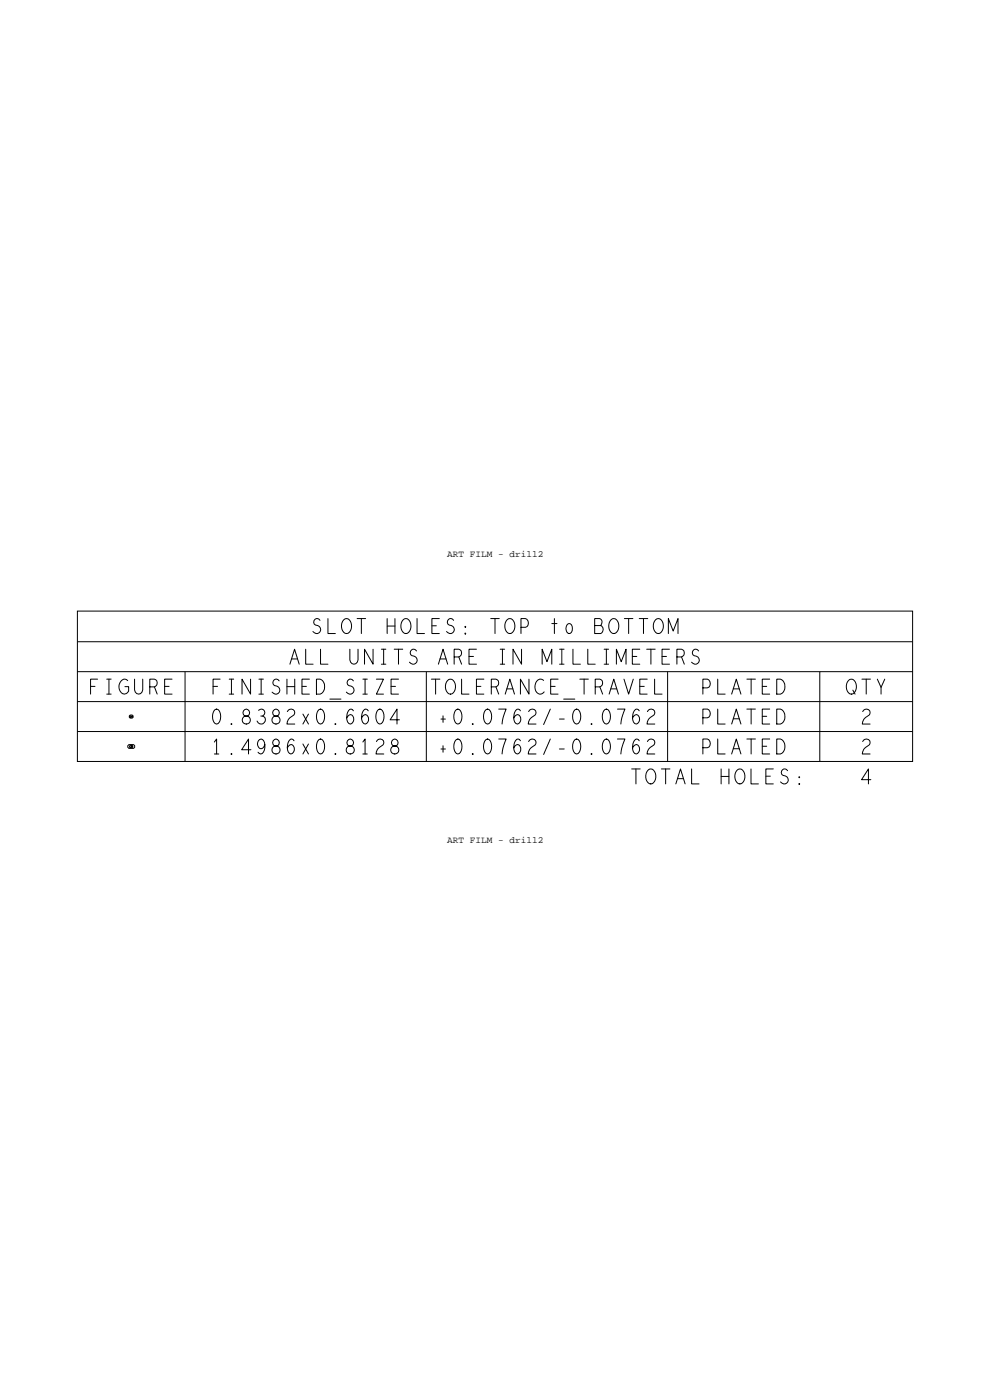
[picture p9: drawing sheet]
<svg xmlns="http://www.w3.org/2000/svg" width="210mm" height="297mm" viewBox="0 0 210 297" stroke-linecap="round" stroke-linejoin="round" font-family="sans-serif">
<defs><g id="words">
<g font-size="3.2">
<text x="81.9" y="134.4">HOLES:</text>
<text x="116.7" y="134.4">to</text>
<text x="93.2" y="140.9">ARE</text>
<text x="18.8" y="147.3">FIGURE</text>
<text x="44.8" y="147.3">FINISHED_SIZE</text>
<text x="152.6" y="166.3">HOLES:</text>
</g>
<g font-size="2">
<text x="94.9" y="118.1">ART FILM - drill2</text>
<text x="94.9" y="178.9">ART FILM - drill2</text>
</g>
</g></defs>
<!-- layer: Text -->
<g fill="none" stroke="#000" stroke-width=".21">
<path d="M61.9 139.8h1.2M64.8 137.7v3.2h1.6M67.9 131.6a.72 .72 0 0 0-1.2-.1 .72 .72 0 0 0 .2 1.1 .91 .91 0 0 1 1.1 1.2 .91 .91 0 0 1-1.6 .2M68 137.7v3.2h1.6M69.6 131.2v3.2h1.5M72.9 131.5a.94 .94 0 0 1 1-.2 .94 .94 0 0 1 .6 .9 1.69 1.69 0 0 1-1 2.2 1.76 1.76 0 0 1-.6-2.9zM74.2 137.7v2.3a.87 .87 0 0 0 .9 .9 .87 .87 0 0 0 .8-.9v-2.3M75.7 131.2h1.9M76.7 131.2v3.2M79.1 137.7v3.2l-1.8-3.2v3.2M80.9 137.7h1M81.4 137.7v3.2"/>
<path d="M82.1 131.2v3.2M83.6 137.7h1.8M83.8 131.2v3.2M84.5 137.7v3.2M85.5 131.5a.94 .94 0 0 1 1-.2 .94 .94 0 0 1 .6 .9 1.69 1.69 0 0 1-1 2.2 1.76 1.76 0 0 1-.6-2.9zM88.3 138.1a.72 .72 0 0 0-1.1-.1 .72 .72 0 0 0 .2 1.1 .91 .91 0 0 1 1.1 1.2 .91 .91 0 0 1-1.6 .2M88.5 131.2v3.2h1.5M93.2 131.2h-1.6v3.2h1.6M96.2 131.6a.72 .72 0 0 0-1.1-.1 .72 .72 0 0 0 .2 1.1 .91 .91 0 0 1 1 1.2 .91 .91 0 0 1-1.6 .2M96.3 139.4h1a.86 .86 0 0 0 .6-.9 .86 .86 0 0 0-.6-.8h-1v3.2M101.1 137.7h-1.6v3.2h1.6M104.1 131.2h1.8"/>
<path d="M105 131.2v3.2M106.1 137.7h.9M106.6 137.7v3.2M107.6 131.5a.94 .94 0 0 1 1-.2 .94 .94 0 0 1 .5 .9 1.69 1.69 0 0 1-1 2.2 1.76 1.76 0 0 1-.5-2.9zM110.5 133.1h1a1 1 0 0 0 .6-.9 1 1 0 0 0-.6-1h-1v3.2M110.6 137.7v3.2l-1.8-3.2v3.2M117.6 131.2v3.2M118.7 137.7h.9M119.2 137.7v3.2M121.5 137.7v3.2h1.6M124.7 137.7v3.2h1.6M126.1 132.7h1.3a.93 .93 0 0 1 .6 .8 .93 .93 0 0 1-.6 .9h-1.3v-3.2h1.1a.85 .85 0 0 1 .2 1.5"/>
<path d="M128.1 137.7h1M128.6 137.7v3.2M129.6 131.5a.94 .94 0 0 1 1-.2 .94 .94 0 0 1 .6 .9 1.69 1.69 0 0 1-1 2.2 1.76 1.76 0 0 1-.6-2.9zM132.4 131.2h1.9M133.3 131.2v3.2M134.1 139.3h1M135.6 131.2h1.8M135.7 137.7h-1.6v3.2h1.6M136.5 131.2v3.2M137.2 137.7h1.8M138.1 137.7v3.2M139.1 131.5a.94 .94 0 0 1 1-.2 .94 .94 0 0 1 .5 .9 1.69 1.69 0 0 1-1 2.2 1.76 1.76 0 0 1-.5-2.9z"/>
<path d="M140.4 139.3h1M141.8 134.4v-3.2l1 2.7 1-2.7v3.2M142 137.7h-1.6v3.2h1.6M143.6 139.4h1a.86 .86 0 0 0 .6-.9 .86 .86 0 0 0-.6-.8h-1v3.2M144.6 139.4l.6 1.5M148.2 138.1a.72 .72 0 0 0-1.2-.1 .72 .72 0 0 0 .2 1.1 .91 .91 0 0 1 1.1 1.2 .91 .91 0 0 1-1.6 .2M20.7 144.1h-1.5v3.2M22.6 144.1h1M23.1 144.1v3.2M27.1 144.4a1.15 1.15 0 0 0-1.3-.1 1.15 1.15 0 0 0-.6 1.2 1.37 1.37 0 0 0 1.6 1.6l.5-.5v-.9h-.8M28.5 144.1v2.3a.87 .87 0 0 0 .9 .9 .87 .87 0 0 0 .9-.9v-2.3M31.8 145.7h1a.86 .86 0 0 0 .5-.8 .86 .86 0 0 0-.5-.8h-1v3.2"/>
<path d="M36.5 144.1h-1.6v3.2h1.6M45.5 157.4l.4-.6v3.2M45.5 160h.9M45.6 150.5a.71 .71 0 0 1 1.1 .6l.1 .9a1.54 1.54 0 0 1-.9 1.6 1.8 1.8 0 0 1-.7-2.5zM46.7 144.1h-1.5v3.2M48.6 144.1h1M49 153.5l.2 .2zM49 159.9l.2 .1zM49.1 144.1v3.2M51.7 150.8a.73 .73 0 0 0 0 .8 .73 .73 0 0 0 .7 .3 .86 .86 0 0 1 .6 1.3 .86 .86 0 0 1-1.5 0 .86 .86 0 0 1 .5-1.3 .72 .72 0 0 0 .9-.9 .72 .72 0 0 0-1.2-.2zM53.1 144.1v3.2l-1.8-3.2v3.2M53.2 159.1h-1.9l1.4-2.3v3.2"/>
<path d="M54.8 150.7a.76 .76 0 0 1 1.3 .1 .76 .76 0 0 1-.4 1.1M54.9 144.1h1M55.3 151.9a.88 .88 0 0 1 1 .8 .88 .88 0 0 1-.8 1 .88 .88 0 0 1-1-.7M55.4 144.1v3.2M56.2 158l-.3 .5a.61 .61 0 0 1-1 .1 1.11 1.11 0 0 1 .5-1.8 1.72 1.72 0 0 1 .7 2.3l-.5 .7-.3 .2-.6-.4M58 150.8a.73 .73 0 0 0 0 .8 .73 .73 0 0 0 .7 .3 .86 .86 0 0 1 .6 1.3 .86 .86 0 0 1-1.5 0 .86 .86 0 0 1 .5-1.3 .72 .72 0 0 0 .9-.9 .72 .72 0 0 0-1.2-.2zM58 157.1a.73 .73 0 0 0 0 .9 .73 .73 0 0 0 .7 .3 .86 .86 0 0 1 .6 1.3 .86 .86 0 0 1-1.5 0 .86 .86 0 0 1 .5-1.3 .72 .72 0 0 0 .9-1 .72 .72 0 0 0-1.2-.2zM59.2 144.4a.72 .72 0 0 0-1.1-.1 .72 .72 0 0 0 .2 1.2 .91 .91 0 0 1 1 1.2 .91 .91 0 0 1-1.6 .1M60.9 144.1v3.2M60.9 151a.8 .8 0 0 1 1.2-.5 .8 .8 0 0 1 .2 1.2 2.12 2.12 0 0 0-1.4 1.9h1.6M61.5 140.9l1-3.2 1 3.2M62.4 157.1l-.5-.3a1.94 1.94 0 0 0-.8 2.7l.3 .3a.94 .94 0 0 0 1-.4 .94 .94 0 0 0-.2-1.1l-.2-.3a.83 .83 0 0 0-1.1 .6"/>
<path d="M62.5 144.1v3.2M64.3 151.5l1.1 2.1M64.3 157.8l1.1 2.2M65.4 151.5l-1.1 2.1M65.4 157.8l-1.1 2.2M65.6 144.1h-1.5v3.2h1.5M67.1 144.1a1.64 1.64 0 0 1 1.7 .9 1.64 1.64 0 0 1-.3 1.9l-.6 .4h-.8zM67.7 150.5a.71 .71 0 0 1 1 .6l.2 .9a1.54 1.54 0 0 1-.9 1.6 1.8 1.8 0 0 1-.7-2.5zM67.7 156.9a.71 .71 0 0 1 1 .6l.2 .9a1.54 1.54 0 0 1-.9 1.6 1.8 1.8 0 0 1-.7-2.5zM71.1 153.5l.1 .2zM71.1 159.9l.1 .1zM73.7 157.1a.73 .73 0 0 0 0 .9 .73 .73 0 0 0 .8 .3 .86 .86 0 0 1 .5 1.3 .86 .86 0 0 1-1.4 0 .86 .86 0 0 1 .5-1.3 .72 .72 0 0 0 .9-1 .72 .72 0 0 0-1.3-.2z"/>
<path d="M75 144.4a.72 .72 0 0 0-1.2-.1 .72 .72 0 0 0 .2 1.2 .91 .91 0 0 1 1.1 1.2 .91 .91 0 0 1-1.6 .1M75 150.8l-.5-.4a1.94 1.94 0 0 0-.8 2.8l.3 .3a.94 .94 0 0 0 1-.5 .94 .94 0 0 0-.2-1.1l-.2-.2a.83 .83 0 0 0-1.1 .6M77 157.4l.4-.6v3.2M77 144.1h.9M77 160h.9M77.4 144.1v3.2M78.1 150.8l-.5-.4a1.94 1.94 0 0 0-.7 2.8l.3 .3a.94 .94 0 0 0 1-.5 .94 .94 0 0 0-.2-1.1l-.2-.2a.83 .83 0 0 0-1.1 .6M79.8 144.1h1.5l-1.5 3.2h1.5M79.8 157.3a.8 .8 0 0 1 1.2-.5 .8 .8 0 0 1 .2 1.2 2.12 2.12 0 0 0-1.4 2h1.6M80.3 150.5a.71 .71 0 0 1 1 .6l.2 .9a1.54 1.54 0 0 1-.9 1.6 1.8 1.8 0 0 1-.7-2.5zM80.9 140.9h1M83.1 157.1a.73 .73 0 0 0 .1 .9 .73 .73 0 0 0 .7 .3 .86 .86 0 0 1 .5 1.3 .86 .86 0 0 1-1.4 0 .86 .86 0 0 1 .5-1.3 .72 .72 0 0 0 .9-1 .72 .72 0 0 0-1.3-.2z"/>
<path d="M84.5 144.1h-1.5v3.2h1.5M84.7 152.7h-1.9l1.4-2.3v3.2M91.5 144.1h1.8M92.4 144.1v3.2M93 140.9l1-3.2 1 3.2M93.5 152.5h1M93.5 158.9h1M94 151.9v1.3M94 158.2v1.4M95 144.3a.94 .94 0 0 1 1-.1 .94 .94 0 0 1 .5 .8 1.69 1.69 0 0 1-.9 2.3 1.76 1.76 0 0 1-.6-3zM96.8 150.5a.71 .71 0 0 1 1 .6l.2 .9a1.54 1.54 0 0 1-.9 1.6 1.8 1.8 0 0 1-.7-2.5zM96.8 156.9a.71 .71 0 0 1 1 .6l.2 .9a1.54 1.54 0 0 1-.9 1.6 1.8 1.8 0 0 1-.7-2.5z"/>
<path d="M97.9 144.1v3.2h1.6M100.2 153.5l.2 .2zM100.2 159.9l.2 .1zM101.1 145.6h.9M102.6 144.1h-1.5v3.2h1.5M103.1 150.5a.71 .71 0 0 1 1 .6l.2 .9a1.54 1.54 0 0 1-.9 1.6 1.8 1.8 0 0 1-.7-2.5zM103.1 156.9a.71 .71 0 0 1 1 .6l.2 .9a1.54 1.54 0 0 1-.9 1.6 1.8 1.8 0 0 1-.7-2.5zM104.2 145.7h1a.86 .86 0 0 0 .6-.8 .86 .86 0 0 0-.6-.8h-1v3.2M105.2 145.7l.6 1.6M105.8 150.4h1.6l-.7 1.9-.2 1.3M105.8 156.8h1.6l-.7 1.9-.2 1.3M106.1 140.9h.9"/>
<path d="M107.2 147.3l.9-3.2 1 3.2M107.5 146.1h1.3M110.4 150.8l-.5-.4a1.94 1.94 0 0 0-.7 2.8l.2 .3a.94 .94 0 0 0 1-.5 .94 .94 0 0 0-.1-1.1l-.2-.2a.83 .83 0 0 0-1.1 .6M110.4 157.1l-.5-.3a1.94 1.94 0 0 0-.7 2.7l.2 .3a.94 .94 0 0 0 1-.4 .94 .94 0 0 0-.1-1.1l-.2-.3a.83 .83 0 0 0-1.1 .6M112.1 151a.8 .8 0 0 1 1.2-.5 .8 .8 0 0 1 .2 1.2 2.12 2.12 0 0 0-1.5 1.9h1.7M112.1 157.3a.8 .8 0 0 1 1.2-.5 .8 .8 0 0 1 .2 1.2 2.12 2.12 0 0 0-1.5 2h1.7M112.2 144.1v3.2l-1.8-3.2v3.2M115 140.9v-3.2l1 2.7 1-2.7v3.2M115.3 144.3a1.1 1.1 0 0 0-1.2-.1 1.1 1.1 0 0 0-.6 1.1 1.29 1.29 0 0 0 .2 1.4 1.29 1.29 0 0 0 1.3 .4l.4-.3M116.7 150.4l-1.4 3.3M116.7 156.8l-1.4 3.3M116.8 145.6h1"/>
<path d="M118.4 144.1h-1.6v3.2h1.6M118.7 152.5h1M118.7 158.9h1M118.7 140.9h.9M119.6 148.3h2.3M122 150.5a.71 .71 0 0 1 1 .6l.2 .9a1.54 1.54 0 0 1-.9 1.6 1.8 1.8 0 0 1-.7-2.5zM122 156.9a.71 .71 0 0 1 1 .6l.2 .9a1.54 1.54 0 0 1-.9 1.6 1.8 1.8 0 0 1-.7-2.5zM123 144.1h1.8M123.9 144.1v3.2M125.4 153.5l.2 .2zM125.4 159.9l.2 .1zM126.3 145.7h.9a.86 .86 0 0 0 .6-.8 .86 .86 0 0 0-.6-.8h-.9v3.2"/>
<path d="M127.2 145.7l.6 1.6M128.1 140.9h1M128.3 150.5a.71 .71 0 0 1 1 .6l.2 .9a1.54 1.54 0 0 1-.9 1.6 1.8 1.8 0 0 1-.7-2.5zM128.3 156.9a.71 .71 0 0 1 1 .6l.2 .9a1.54 1.54 0 0 1-.9 1.6 1.8 1.8 0 0 1-.7-2.5zM129.2 147.3l1-3.2 1 3.2M129.6 146.1h1.2M130.7 140.9v-3.2l1.1 2.7 1-2.7v3.2M131 150.4h1.6l-.7 1.9-.2 1.3M131 156.8h1.6l-.7 1.9-.2 1.3M132.4 144.1l.9 3.2 1-3.2M135.6 150.8l-.5-.4a1.94 1.94 0 0 0-.7 2.8l.2 .3a.94 .94 0 0 0 1-.5 .94 .94 0 0 0-.1-1.1l-.2-.2a.83 .83 0 0 0-1.1 .6M135.6 157.1l-.5-.3a1.94 1.94 0 0 0-.7 2.7l.2 .3a.94 .94 0 0 0 1-.4 .94 .94 0 0 0-.1-1.1l-.2-.3a.83 .83 0 0 0-1.1 .6"/>
<path d="M135.7 145.6h1M137.3 144.1h-1.6v3.2h1.6M137.3 151a.8 .8 0 0 1 1.2-.5 .8 .8 0 0 1 .2 1.2 2.12 2.12 0 0 0-1.5 1.9h1.7M137.3 157.3a.8 .8 0 0 1 1.2-.5 .8 .8 0 0 1 .2 1.2 2.12 2.12 0 0 0-1.5 2h1.7M138.9 144.1v3.2h1.5M149.1 145.9h.9a1 1 0 0 0 .7-.9 1 1 0 0 0-.7-.9h-.9v3.2M149.1 152.3h.9a1 1 0 0 0 .7-.9 1 1 0 0 0-.7-1h-.9v3.2M149.1 158.6h.9a1 1 0 0 0 .7-.9 1 1 0 0 0-.7-.9h-.9v3.2M152.2 144.1v3.2h1.6M152.2 150.4v3.2h1.6M152.2 156.8v3.2h1.6M155.2 147.3l1-3.2 1 3.2"/>
<path d="M155.2 153.6l1-3.2 1 3.2M155.2 160l1-3.2 1 3.2M155.6 146.1h1.2M155.6 152.5h1.2M155.6 158.8h1.2M158.4 144.1h1.8M158.4 150.4h1.8M158.4 156.8h1.8M159.3 144.1v3.2M159.3 150.4v3.2M159.3 156.8v3.2M161.7 145.6h.9"/>
<path d="M161.7 152h.9M161.7 158.3h.9M163.3 144.1h-1.6v3.2h1.6M163.3 150.4h-1.6v3.2h1.6M163.3 156.8h-1.6v3.2h1.6M164.8 144.1a1.64 1.64 0 0 1 1.6 .9 1.64 1.64 0 0 1-.3 1.9l-.5 .4h-.8zM164.8 150.4a1.64 1.64 0 0 1 1.6 1 1.64 1.64 0 0 1-.3 1.8l-.5 .4h-.8zM164.8 156.8a1.64 1.64 0 0 1 1.6 .9 1.64 1.64 0 0 1-.3 1.9l-.5 .4h-.8zM180 144.3a.94 .94 0 0 1 1-.1 .94 .94 0 0 1 .6 .8 1.69 1.69 0 0 1-1 2.3 1.76 1.76 0 0 1-.6-3zM180.9 146.4l.5 .9M182.8 144.1h1.8M183 151a.8 .8 0 0 1 1.1-.5 .8 .8 0 0 1 .3 1.2 2.12 2.12 0 0 0-1.5 1.9h1.7"/>
<path d="M183 157.3a.8 .8 0 0 1 1.1-.5 .8 .8 0 0 1 .3 1.2 2.12 2.12 0 0 0-1.5 2h1.7M183.7 144.1v3.2M186.1 144.1l.8 1.7v1.5M187.7 144.1l-.8 1.7M134 163.1h1.8M134.9 163.1v3.2M137.5 163.4a.94 .94 0 0 1 1-.2 .94 .94 0 0 1 .5 .9 1.69 1.69 0 0 1-1 2.2 1.76 1.76 0 0 1-.5-2.9zM140.3 163.1h1.8M141.2 163.1v3.2M143.4 166.3l.9-3.2 1 3.2M143.7 165.2h1.3M146.7 163.1v3.2h1.6"/>
<path d="M153 163.1v3.2M154.6 163.1v3.2M156.4 163.4a.94 .94 0 0 1 1-.2 .94 .94 0 0 1 .5 .9 1.69 1.69 0 0 1-1 2.2 1.76 1.76 0 0 1-.5-2.9zM159.3 163.1v3.2h1.6M164 163.1h-1.5v3.2h1.5M167.1 163.5a.72 .72 0 0 0-1.2-.1 .72 .72 0 0 0 .2 1.1 .91 .91 0 0 1 1.1 1.2 .91 .91 0 0 1-1.6 .2M184.7 165.4h-1.9l1.4-2.3v3.2"/>
</g>
<!-- layer: All Others -->
<g fill="none" stroke="#000" stroke-width=".21">
<path d="M16.4 136.1h177.2zM16.4 129.6h177.2v31.9h-177.2zM16.4 142.5h177.2zM16.4 155.2h177.2zM16.4 148.8h177.2zM27.2 158h1.2l.2 .5-.4 .3-1-.1-.1-.2zM27.9 152.2l.1-.4 .1 .4M27.9 158.4h.2v.2h-.2v-.4h.2v.2M27.9 152.1h.2M39.3 142.5v19zM90.4 142.5v19zM141.6 142.5v19z"/>
<path d="M173.9 142.5v19z"/>
<circle cx="27.6" cy="158.4" r=".19"/>
<circle cx="27.7" cy="152" r=".16"/>
<circle cx="27.8" cy="152.1" r=".38"/>
</g>
<use href="#words"/>
</svg>
